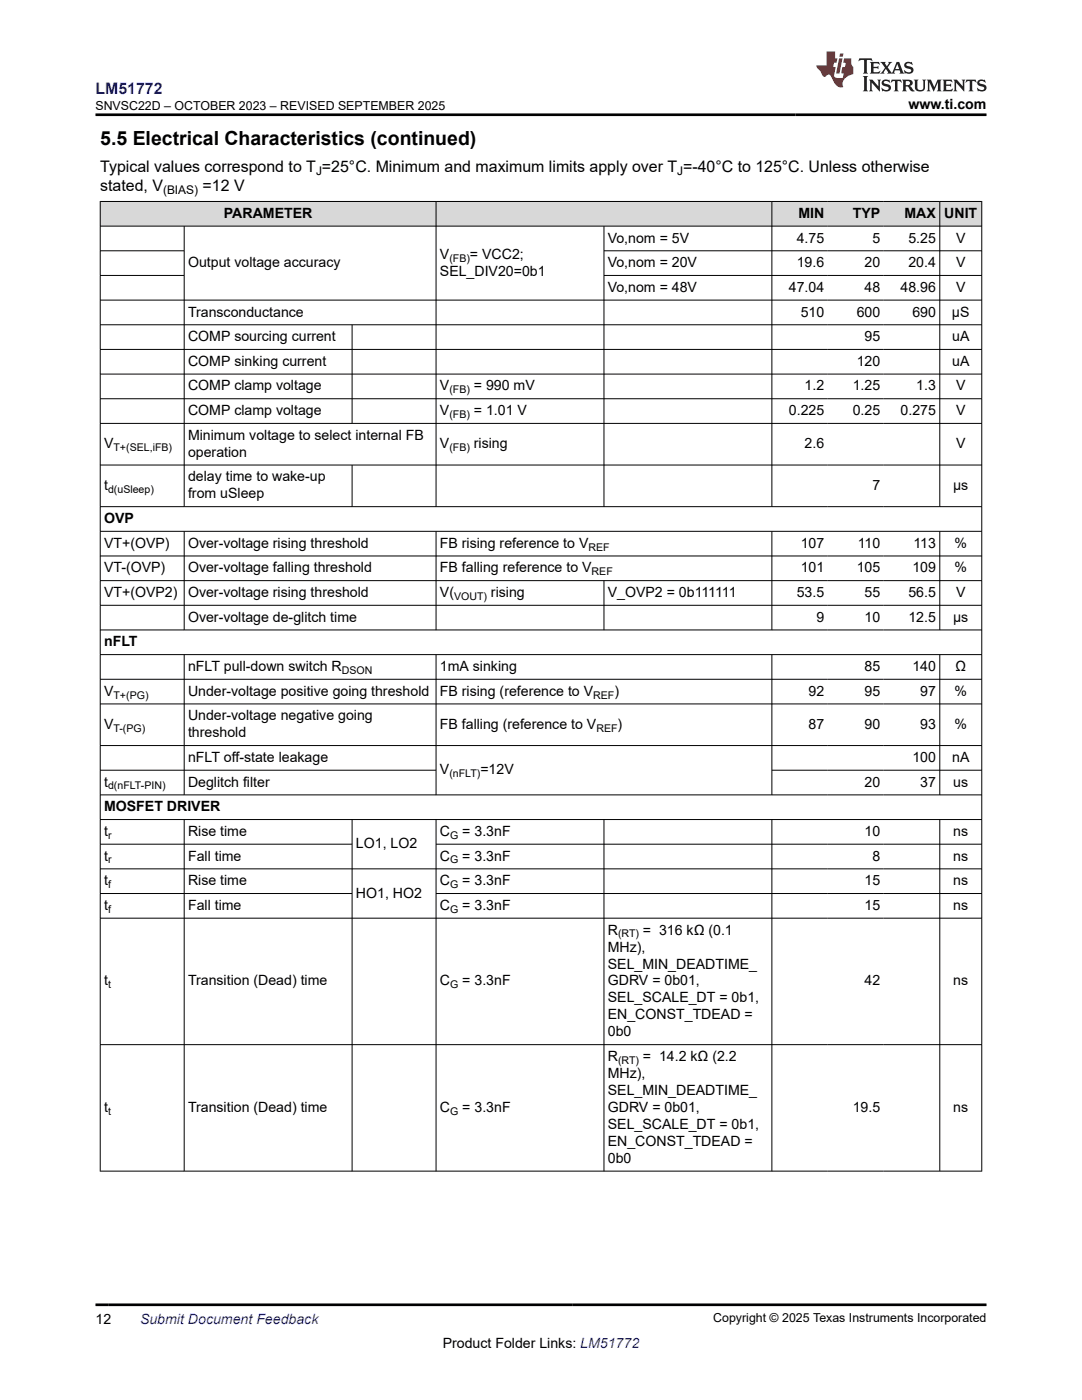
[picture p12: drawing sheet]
<svg xmlns="http://www.w3.org/2000/svg" width="216mm" height="279mm" viewBox="0 0 216 279" stroke-linecap="round" stroke-linejoin="round" font-family="sans-serif">
<defs><g id="words">
<text font-size="3.9" x="20" y="28.8">5.5 Electrical Characteristics (continued)</text>
<text font-size="3.2" fill="#00f" x="19.1" y="18.7">LM51772</text>
<g font-size="3.2">
<text x="20" y="34.3">Typical values correspond to T =25°C. Minimum and maximum limits apply over T =-40°C to 125°C. Unless otherwise</text>
<text x="20" y="38.1">stated, V</text>
<text x="40.4" y="38.1">=12 V</text>
</g>
<g font-size="2.8">
<text x="181.3" y="21.8">www.ti.com</text>
<text x="44.7" y="43.5">PARAMETER</text>
<text x="159.3" y="43.5">MIN</text>
<text x="170.2" y="43.5">TYP</text>
<text x="180.5" y="43.5">MAX</text>
<text x="188.4" y="43.5">UNIT</text>
<text x="37.5" y="53.3">Output voltage accuracy</text>
<text x="87.8" y="51.6">V</text>
<text x="93.8" y="51.6">= VCC2;</text>
<text x="121.3" y="48.4">Vo,nom = 5V</text>
<text x="121.3" y="53.3">Vo,nom = 20V</text>
<text x="159" y="48.4">4.75</text>
<text x="159" y="53.3">19.6</text>
<text x="172.5" y="53.3">20</text>
<text x="174.1" y="48.4">5</text>
<text x="181.3" y="48.4">5.25</text>
<text x="181.3" y="53.3">20.4</text>
<text x="190.8" y="48.4">V</text>
<text x="190.8" y="53.3">V</text>
<text x="87.8" y="55">SEL_DIV20=0b1</text>
<text x="121.3" y="58.2">Vo,nom = 48V</text>
<text x="157.4" y="58.2">47.04</text>
<text x="172.5" y="58.2">48</text>
<text x="179.7" y="58.2">48.96</text>
<text x="190.8" y="58.2">V</text>
<text x="37.5" y="63.2">Transconductance</text>
<text x="159.8" y="63.2">510</text>
<text x="170.9" y="63.2">600</text>
<text x="182" y="63.2">690</text>
<text x="190" y="63.2">µS</text>
<text x="37.5" y="68.1">COMP sourcing current</text>
<text x="172.5" y="68.1">95</text>
<text x="190" y="68.1">uA</text>
<text x="37.5" y="73">COMP sinking current</text>
<text x="37.5" y="77.9">COMP clamp voltage</text>
<text x="87.8" y="77.9">V</text>
<text x="94.6" y="77.9">= 990 mV</text>
<text x="160.6" y="77.9">1.2</text>
<text x="170.2" y="77.9">1.25</text>
<text x="170.9" y="73">120</text>
<text x="182.8" y="77.9">1.3</text>
<text x="190" y="73">uA</text>
<text x="190.8" y="77.9">V</text>
<text x="37.5" y="82.9">COMP clamp voltage</text>
<text x="87.8" y="82.9">V</text>
<text x="94.6" y="82.9">= 1.01 V</text>
<text x="157.4" y="82.9">0.225</text>
<text x="170.2" y="82.9">0.25</text>
<text x="179.7" y="82.9">0.275</text>
<text x="190.8" y="82.9">V</text>
<text x="20.8" y="89.5">V</text>
<text x="37.5" y="87.8">Minimum voltage to select internal FB</text>
<text x="87.8" y="89.5">V</text>
<text x="94.6" y="89.5">rising</text>
<text x="160.6" y="89.5">2.6</text>
<text x="190.8" y="89.5">V</text>
<text x="37.5" y="91.2">operation</text>
<text x="20.8" y="97.8">t</text>
<text x="37.5" y="96.1">delay time to wake-up</text>
<text x="37.5" y="99.5">from uSleep</text>
<text x="174.1" y="97.8">7</text>
<text x="190.2" y="97.8">µs</text>
<text x="20.8" y="104.4">OVP</text>
<text x="20.8" y="109.3">VT+(OVP)</text>
<text x="37.5" y="109.3">Over-voltage rising threshold</text>
<text x="87.8" y="109.3">FB rising reference to V</text>
<text x="159.8" y="109.3">107</text>
<text x="171.2" y="109.3">110</text>
<text x="182.3" y="109.3">113</text>
<text x="190.5" y="109.3">%</text>
<text x="20.8" y="114.2">VT-(OVP)</text>
<text x="20.8" y="119.2">VT+(OVP2)</text>
<text x="37.5" y="114.2">Over-voltage falling threshold</text>
<text x="37.5" y="119.2">Over-voltage rising threshold</text>
<text x="87.8" y="114.2">FB falling reference to V</text>
<text x="87.8" y="119.2">V(</text>
<text x="98" y="119.2">rising</text>
<text x="121.3" y="119.2">V_OVP2 = 0b111111</text>
<text x="159" y="119.2">53.5</text>
<text x="159.8" y="114.2">101</text>
<text x="170.9" y="114.2">105</text>
<text x="172.5" y="119.2">55</text>
<text x="181.3" y="119.2">56.5</text>
<text x="182" y="114.2">109</text>
<text x="190.5" y="114.2">%</text>
<text x="190.8" y="119.2">V</text>
<text x="37.5" y="124.1">Over-voltage de-glitch time</text>
<text x="162.9" y="124.1">9</text>
<text x="172.5" y="124.1">10</text>
<text x="181.3" y="124.1">12.5</text>
<text x="190.2" y="124.1">µs</text>
<text x="20.8" y="129">nFLT</text>
<text x="37.5" y="133.9">nFLT pull-down switch R</text>
<text x="87.8" y="133.9">1mA sinking</text>
<text x="172.5" y="133.9">85</text>
<text x="182" y="133.9">140</text>
<text x="190.7" y="133.9">Ω</text>
<text x="20.8" y="138.8">V</text>
<text x="37.5" y="138.8">Under-voltage positive going threshold</text>
<text x="37.5" y="143.8">Under-voltage negative going</text>
<text x="87.8" y="138.8">FB rising (reference to V</text>
<text x="122.6" y="138.8">)</text>
<text x="161.3" y="138.8">92</text>
<text x="172.5" y="138.8">95</text>
<text x="183.6" y="138.8">97</text>
<text x="190.5" y="138.8">%</text>
<text x="20.8" y="145.5">V</text>
<text x="37.5" y="147.1">threshold</text>
<text x="87.8" y="145.5">FB falling (reference to V</text>
<text x="123.2" y="145.5">)</text>
<text x="161.3" y="145.5">87</text>
<text x="172.5" y="145.5">90</text>
<text x="183.6" y="145.5">93</text>
<text x="190.5" y="145.5">%</text>
<text x="37.5" y="152.1">nFLT off-state leakage</text>
<text x="87.8" y="154.5">V</text>
<text x="95.9" y="154.5">=12V</text>
<text x="182" y="152.1">100</text>
<text x="190" y="152.1">nA</text>
<text x="20.8" y="157">t</text>
<text x="20.8" y="161.9">MOSFET DRIVER</text>
<text x="37.5" y="157">Deglitch filter</text>
<text x="172.5" y="157">20</text>
<text x="183.6" y="157">37</text>
<text x="190.2" y="157">us</text>
<text x="20.8" y="166.8">t</text>
<text x="37.5" y="166.8">Rise time</text>
<text x="87.8" y="166.8">C</text>
<text x="92.2" y="166.8">= 3.3nF</text>
<text x="172.5" y="166.8">10</text>
<text x="190.2" y="166.8">ns</text>
<text x="20.8" y="171.8">t</text>
<text x="37.5" y="171.8">Fall time</text>
<text x="71" y="169.3">LO1, LO2</text>
<text x="87.8" y="171.8">C</text>
<text x="92.2" y="171.8">= 3.3nF</text>
<text x="174.1" y="171.8">8</text>
<text x="190.2" y="171.8">ns</text>
<text x="20.8" y="176.7">t</text>
<text x="37.5" y="176.7">Rise time</text>
<text x="71" y="179.1">HO1, HO2</text>
<text x="87.8" y="176.7">C</text>
<text x="92.2" y="176.7">= 3.3nF</text>
<text x="172.5" y="176.7">15</text>
<text x="190.2" y="176.7">ns</text>
<text x="20.8" y="181.6">t</text>
<text x="37.5" y="181.6">Fall time</text>
<text x="87.8" y="181.6">C</text>
<text x="92.2" y="181.6">= 3.3nF</text>
<text x="172.5" y="181.6">15</text>
<text x="190.2" y="181.6">ns</text>
<text x="121.3" y="189.9">MHz),</text>
<text x="121.3" y="186.5">R</text>
<text x="128.3" y="186.5">= 316 kΩ (0.1</text>
<text x="20.8" y="196.7">t</text>
<text x="37.5" y="196.7">Transition (Dead) time</text>
<text x="87.8" y="196.7">C</text>
<text x="92.2" y="196.7">= 3.3nF</text>
<text x="121.3" y="193.3">SEL_MIN_DEADTIME_</text>
<text x="121.3" y="196.7">GDRV = 0b01,</text>
<text x="172.5" y="196.7">42</text>
<text x="190.2" y="196.7">ns</text>
<text x="121.3" y="200.1">SEL_SCALE_DT = 0b1,</text>
<text x="121.3" y="203.4">EN_CONST_TDEAD =</text>
<text x="121.3" y="206.8">0b0</text>
<text x="121.3" y="215.1">MHz),</text>
<text x="121.3" y="211.8">R</text>
<text x="128.3" y="211.8">= 14.2 kΩ (2.2</text>
<text x="20.8" y="221.9">t</text>
<text x="37.5" y="221.9">Transition (Dead) time</text>
<text x="87.8" y="221.9">C</text>
<text x="92.2" y="221.9">= 3.3nF</text>
<text x="121.3" y="218.5">SEL_MIN_DEADTIME_</text>
<text x="121.3" y="221.9">GDRV = 0b01,</text>
<text x="170.2" y="221.9">19.5</text>
<text x="190.2" y="221.9">ns</text>
<text x="121.3" y="225.3">SEL_SCALE_DT = 0b1,</text>
<text x="121.3" y="228.7">EN_CONST_TDEAD =</text>
<text x="121.3" y="232.1">0b0</text>
<text x="19.1" y="264.2">12</text>
<text x="88.3" y="269">Product Folder Links: LM51772</text>
</g>
<text font-size="2.8" fill="#00f" x="27.9" y="264.2">Submit Document Feedback</text>
<g font-size="2.5">
<text x="19" y="21.9">SNVSC22D – OCTOBER 2023 – REVISED SEPTEMBER 2025</text>
<text x="142.3" y="263.9">Copyright © 2025 Texas Instruments Incorporated</text>
</g>
<g font-size="2.4">
<text x="63.1" y="34.9">J</text>
<text x="135.1" y="34.9">J</text>
<text x="32.5" y="38.7">(BIAS)</text>
</g>
<g font-size="2.1">
<text x="89.7" y="52.2">(FB)</text>
<text x="89.7" y="78.5">(FB)</text>
<text x="89.7" y="83.4">(FB)</text>
<text x="22.6" y="90">T+(SEL,iFB)</text>
<text x="89.7" y="90">(FB)</text>
<text x="21.6" y="98.3">d(uSleep)</text>
<text x="117.4" y="109.9">REF</text>
<text x="90.6" y="119.7">VOUT)</text>
<text x="118.1" y="114.8">REF</text>
<text x="68.2" y="134.5">DSON</text>
<text x="22.6" y="139.4">T+(PG)</text>
<text x="118.4" y="139.4">REF</text>
<text x="22.6" y="146">T-(PG)</text>
<text x="119" y="146">REF</text>
<text x="89.7" y="155.1">(nFLT)</text>
<text x="21.6" y="157.6">d(nFLT-PIN)</text>
<text x="21.6" y="167.4">r</text>
<text x="89.8" y="167.4">G</text>
<text x="21.6" y="172.3">r</text>
<text x="89.8" y="172.3">G</text>
<text x="21.6" y="177.2">f</text>
<text x="89.8" y="177.2">G</text>
<text x="21.6" y="182.2">f</text>
<text x="89.8" y="182.2">G</text>
<text x="123.3" y="187.1">(RT)</text>
<text x="21.6" y="197.2">t</text>
<text x="89.8" y="197.2">G</text>
<text x="123.3" y="212.3">(RT)</text>
<text x="21.6" y="222.5">t</text>
<text x="89.8" y="222.5">G</text>
</g>
</g></defs>
<g fill="#d8d8d8">
<path d="M20 40.2h175.9v4.9h-175.9z" fill-rule="evenodd"/>
<path d="M20.1 40.3h66.8v4.8h-66.8z" fill-rule="evenodd"/>
<path d="M87.1 40.3h66.9v4.8h-66.9z" fill-rule="evenodd"/>
<path d="M154.1 40.3h11.1v4.8h-11.1z" fill-rule="evenodd"/>
<path d="M165.2 40.3h11.2v4.8h-11.2z" fill-rule="evenodd"/>
<path d="M176.4 40.3h11.1v4.8h-11.1z" fill-rule="evenodd"/>
<path d="M187.6 40.3h8.2v4.8h-8.2z" fill-rule="evenodd"/>
</g>
<g fill="none" stroke="#000" stroke-width=".2">
<path d="M19.9 40.2h176.1M19.9 45.1h176.1M19.9 50.1h16.9M19.9 59.9h176.1M19.9 55h16.9M20 40.1v193.7M36.8 45.1v56.1M87 40.1v61.1M120.5 50.1h75.5M120.5 45.1v56.1M120.5 55h75.5M154 40.1v61.1"/>
<path d="M187.5 40.1v61.1M195.9 40.1v193.7M19.9 64.8h176.1M19.9 69.7h176.1M19.9 74.7h176.1M19.9 79.6h176.1M70.3 64.8v19.8M19.9 84.5h176.1M19.9 92.8h176.1M70.3 92.8v8.4M19.9 101.1h176.1M19.9 106h176.1"/>
<path d="M19.9 111h176.1M19.9 115.9h176.1M36.8 106v19.8M87 106v19.8M120.5 115.9v9.9M154 106v19.8M187.5 106v19.8M19.9 120.8h176.1M19.9 125.7h176.1M19.9 130.6h176.1M19.9 135.6h176.1M36.8 130.6v28.1"/>
<path d="M87 130.6v28.1M154 130.6v28.1M187.5 130.6v28.1M19.9 140.5h176.1M19.9 148.8h176.1M19.9 153.7h67.2M19.9 158.6h176.1M154 153.7h42M19.9 163.6h176.1M19.9 168.5h50.4M19.9 173.4h176.1M19.9 178.3h50.4"/>
<path d="M36.8 163.6v70.2M70.3 163.6v70.2M87 163.6v70.2M87 168.5h109M87 178.3h109M120.5 163.6v70.2M154 163.6v70.2M187.5 163.6v70.2M19.9 183.2h176.1M19.9 208.5h176.1M19.9 233.7h176.1"/>
</g>
<path d="M171.5 11.6l-.2 .6 .5-.2h.6v.1v2.2l-.2 .4h1l-.2-.4v-2.2v-.1h.5l.6 .2-.2-.6zM173.6 12.4l.2 .3v1.6l-.2 .4h1.9l.1-.6a1.08 1.08 0 0 1-1.3 .2v-.7h.6l.4 .2v-.7l-.4 .2h-.6v-.5l.2-.2a1 1 0 0 1 1 .3l-.1-.5zM175.7 12.4l.9 1.1-1 1.2h.9l-.2-.2 .5-.8 .4 .8-.2 .2h1.6l-.2-.2 .2-.5h.9l.1 .5-.1 .2h.9l-.2-.4-.8-1.9h-.5l-.9 2.1-.9-1.1 .9-1h-.8l.2 .2-.4 .6-.4-.6 .2-.2zM179 12.8l.4 1h-.7zM180.7 12.5a.65 .65 0 0 0-.2 .7 .65 .65 0 0 0 .6 .5l.6 .1 .1 .3a.79 .79 0 0 1-.7 .4 .79 .79 0 0 1-.7-.5l.1 .7 .2-.1a.93 .93 0 0 0 1.1 0 .93 .93 0 0 0 .4-.9 1.46 1.46 0 0 0-1.2-.6l-.1-.3a1.09 1.09 0 0 1 1.2 .2l-.2-.6-.1 .1-.5-.2zM172.2 15.2l.2 .4v2.2l-.2 .4h1l-.2-.4v-2.2l.2-.4zM173.4 15.9l.2 .4v1.5l-.2 .4h.8l-.3-.4 .1-1.3 1.6 1.8v-2l.2-.4h-.7l.1 .2 .1 1.1-1.2-1.3zM176.2 16a.65 .65 0 0 0-.2 .8 .65 .65 0 0 0 .6 .4l.6 .2 .1 .2a.79 .79 0 0 1-.7 .4 .79 .79 0 0 1-.7-.5l.1 .7 .2-.1a.93 .93 0 0 0 1.1 .1 .93 .93 0 0 0 .4-1 1.46 1.46 0 0 0-1.2-.5l-.1-.4a1.09 1.09 0 0 1 1.2 .2l-.1-.6-.2 .1-.5-.1zM177.9 15.9l-.1 .6a.63 .63 0 0 1 .8-.3v1.6l-.3 .4h1l-.2-.4v-1.6a.66 .66 0 0 1 .8 .3l-.1-.6zM180 15.9l.2 .4v1.5l-.2 .4h1l-.2-.2-.1-.7h.5l.1 .2a.79 .79 0 0 0 1.2 .6l-1-.9a.61 .61 0 0 0 .6-.6 .61 .61 0 0 0-.5-.7zM180.8 16.2h.1a.47 .47 0 0 1 .5 .1 .47 .47 0 0 1 .1 .5l-.1 .1-.7 .1zM182.3 15.9l.2 .2a2.27 2.27 0 0 0 .4 2 1.04 1.04 0 0 0 1.7-.7v-1.3l.2-.2h-.8l.2 .4v1.1a.6 .6 0 0 1-.6 .6 .6 .6 0 0 1-.6-.6v-1.1l.3-.4zM184.9 15.9l.2 .4v1.5l-.2 .4h.8l-.3-.4v-1.4l.9 1.9 .9-1.9v1.4l-.3 .4h1l-.2-.4v-1.5l.2-.4h-.8l-.7 1.5-.6-1.5zM188.1 15.9l.2 .4v1.5l-.2 .4h1.9l.1-.6a1.09 1.09 0 0 1-1.3 .2v-.7h.6l.4 .2v-.6l-.4 .2h-.6v-.6l.2-.1a1.01 1.01 0 0 1 1 .3l-.1-.6zM190.2 15.9l.3 .4v1.5l-.3 .4h.8l-.2-.4v-1.3l1.6 1.8v-2l.2-.4h-.7l.2 .2v1.1l-1.2-1.3zM192.8 15.9l-.1 .6a.63 .63 0 0 1 .8-.3v1.6l-.3 .4h1l-.2-.4v-1.6a.66 .66 0 0 1 .8 .3l-.1-.6zM195.2 16a.65 .65 0 0 0-.2 .8 .65 .65 0 0 0 .6 .4l.6 .2 .2 .2a.79 .79 0 0 1-.7 .4 .79 .79 0 0 1-.7-.5l.1 .7 .2-.1a.93 .93 0 0 0 1 .1 .93 .93 0 0 0 .5-1 1.46 1.46 0 0 0-1.3-.5v-.4a1.09 1.09 0 0 1 1.2 .2l-.2-.6-.2 .1-.5-.1z" fill="#231f20"/>
<path d="M164.9 10.3v2.7h-2l.1 .4 .8 1a.95 .95 0 0 0 1 .9 .59 .59 0 0 1 .5-.4 .59 .59 0 0 1 .5 .3l.4 .8a1.59 1.59 0 0 0 2.1 1.4 1.61 1.61 0 0 1 1-2.3l1-.3-.1-1.5a1.59 1.59 0 0 1-.3-1.7h-1.5l-.2 .9h.6l-.2 .9h-.5l-.2 .9v.3l.4 .1-.1 .9h-.7a.73 .73 0 0 1-1-.7l.3-1.5h-.5l.1-.9h.5l.2-.9h-.5v-1.3zM167.4 11.6l-.6 3.1h.7l.6-3.1zM167.6 10.7l-.1 .6h.7l.1-.6z" fill="#ed1c24"/>
<path d="M19.1 22.9h177.8M19.1 260.4h177.8" fill="none" stroke="#000" stroke-width=".53"/>
<use href="#words"/>
</svg>
